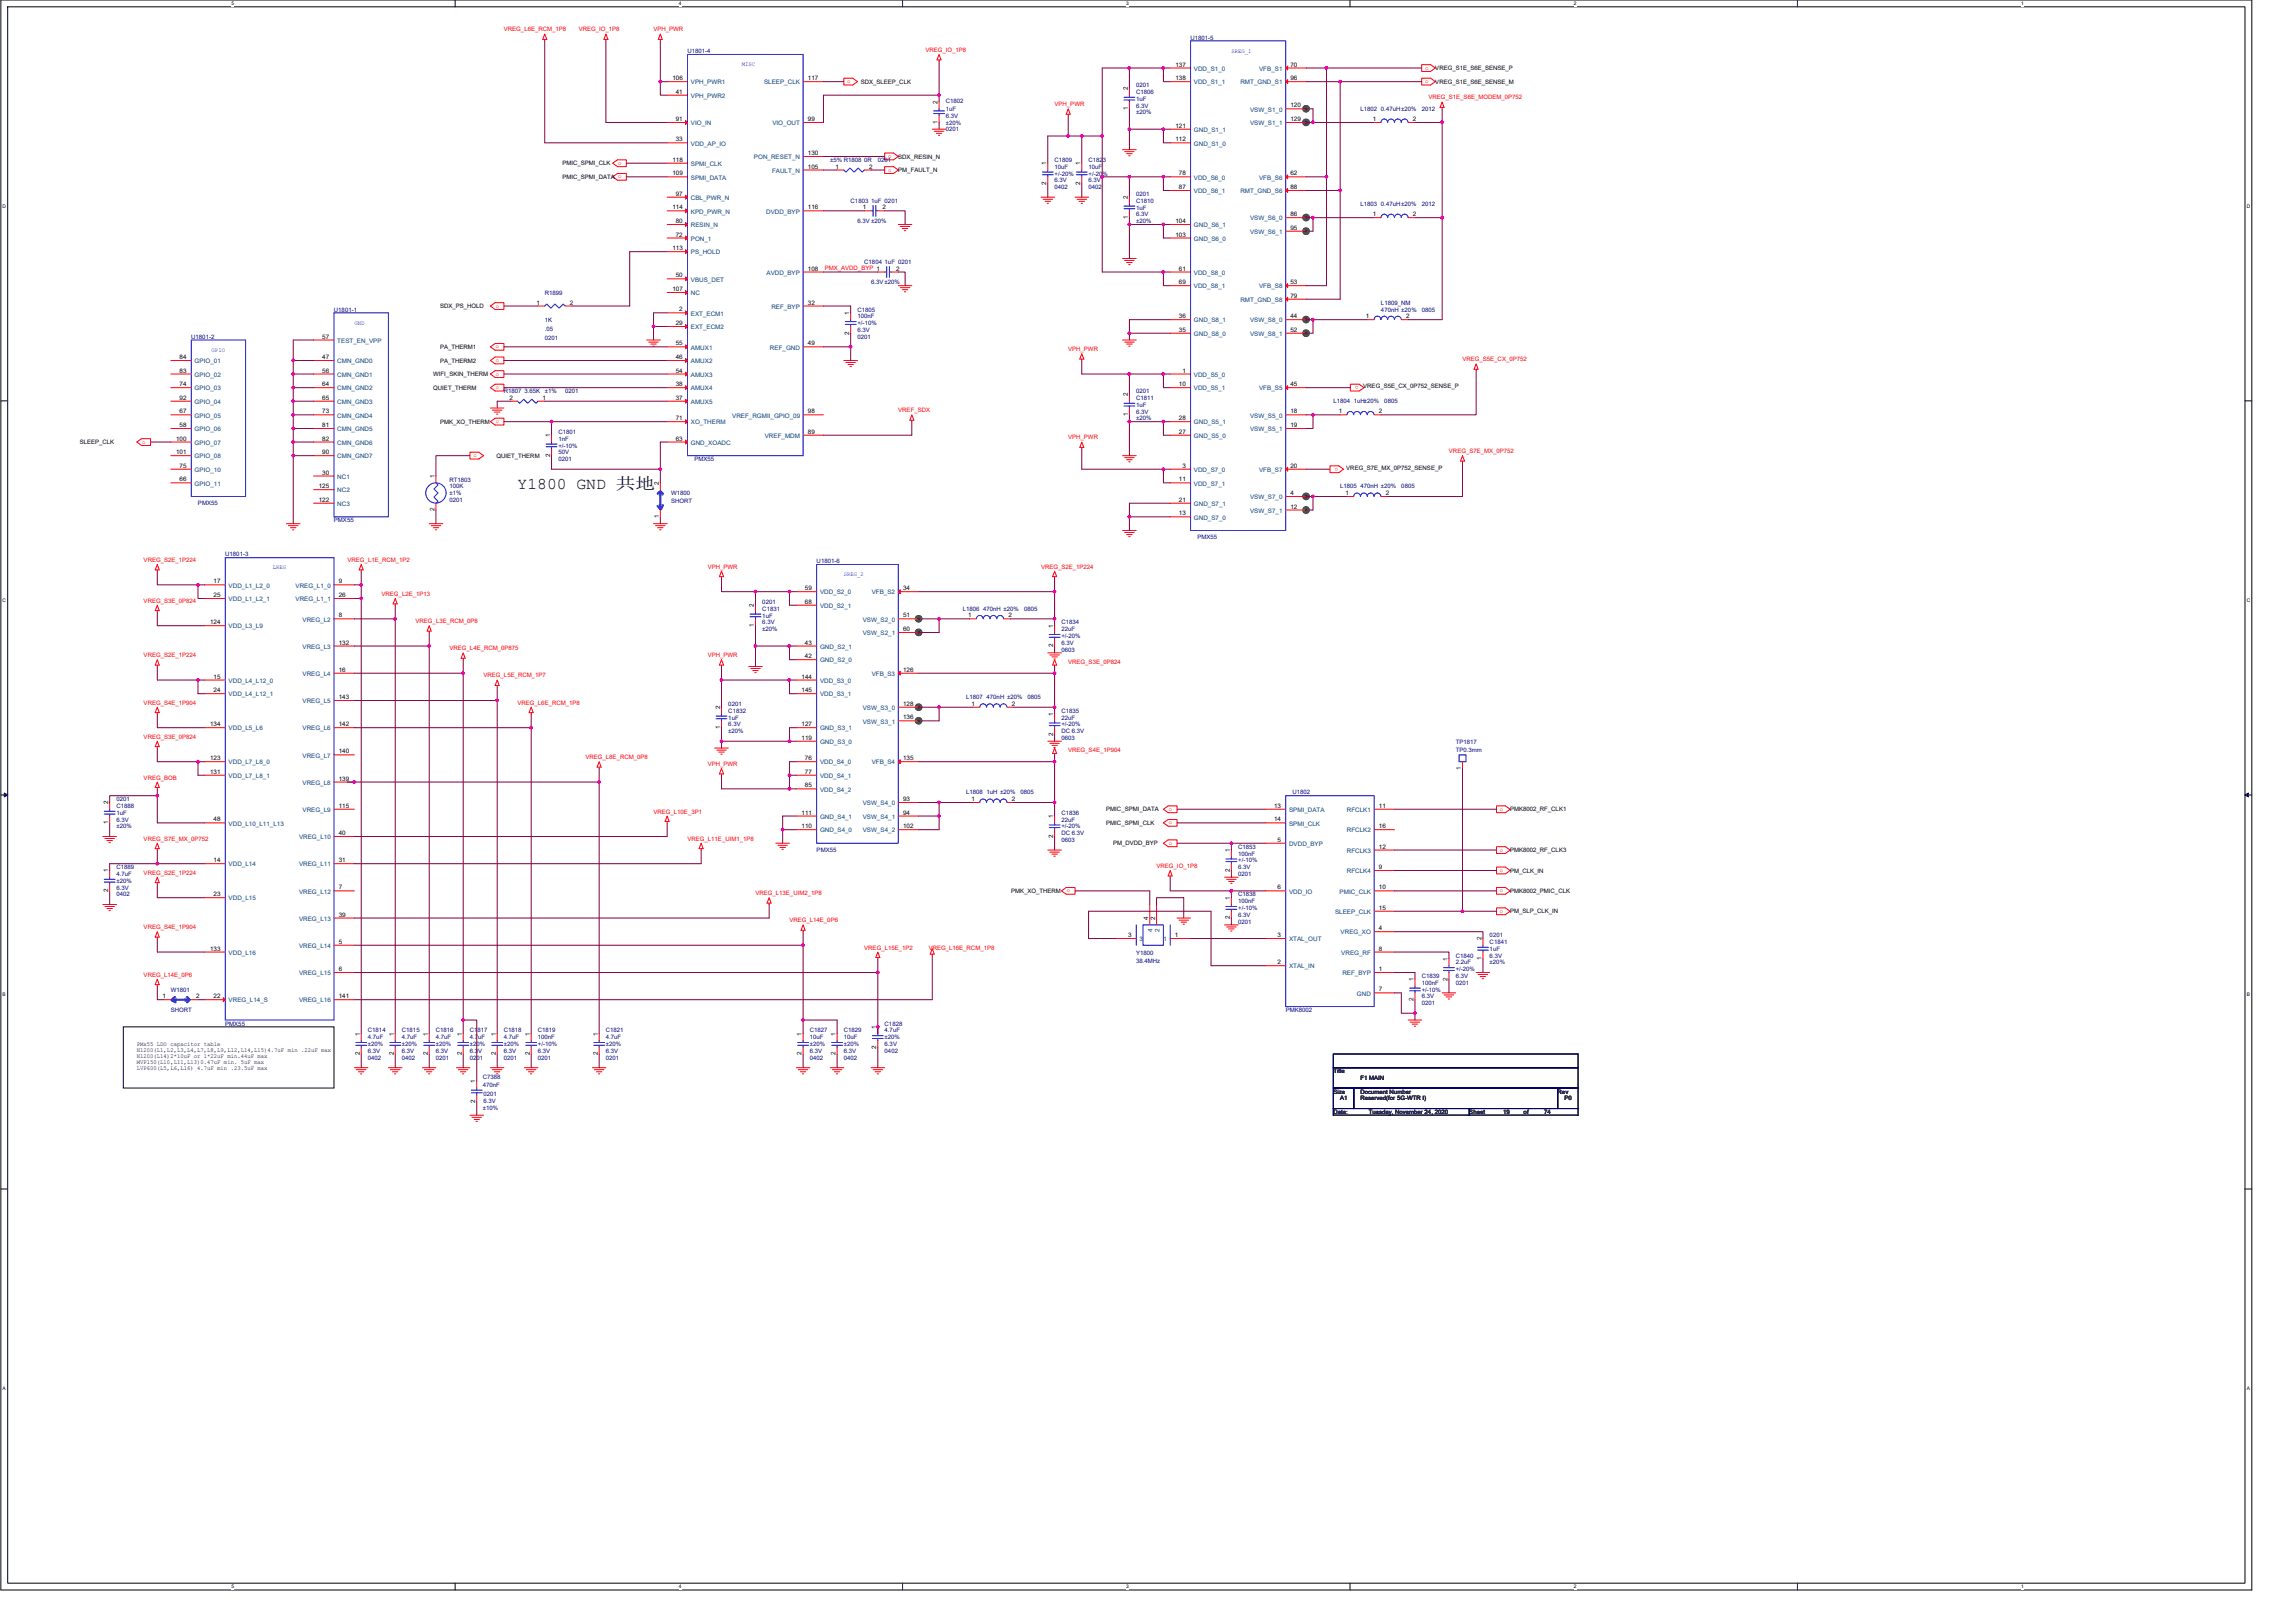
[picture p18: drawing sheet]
<svg xmlns="http://www.w3.org/2000/svg" width="420mm" height="297mm" viewBox="0 0 420 297" stroke-linecap="round" stroke-linejoin="round" font-family="sans-serif">
<defs><g id="words">
<text font-size="3" x="94.8" y="89.5">Y1800 GND 共地</text>
<g font-size="1.1" fill="#f00">
<text x="92.3" y="5.8">VREG_L6E_RCM_1P8</text>
<text x="105.9" y="5.8">VREG_IO_1P8</text>
<text x="119.6" y="5.8">VPH_PWR</text>
<text x="169.4" y="9.5">VREG_IO_1P8</text>
<text x="155.1" y="15.2">o</text>
<text x="260.9" y="12.7">o</text>
<text x="260.9" y="15.2">o</text>
<text x="193.1" y="19.4">VPH_PWR</text>
<text x="261.5" y="18.2">VREG_S1E_S6E_MODEM_0P752</text>
<text x="162.6" y="28.9">o</text>
<text x="113.2" y="30.2">o</text>
<text x="162.6" y="31.4">o</text>
<text x="151" y="49.4">PMX_AVDD_BYP 1</text>
<text x="90.8" y="56.3">o</text>
<text x="90.8" y="63.8">o</text>
<text x="195.6" y="64.2">VPH_PWR</text>
<text x="90.8" y="66.3">o</text>
<text x="90.8" y="68.7">o</text>
<text x="90.8" y="71.2">o</text>
<text x="248.7" y="70.7" transform="rotate(180 248.7 70.7)">o</text>
<text x="267.7" y="66.1">VREG_S5E_CX_0P752</text>
<text x="90.8" y="77.4">o</text>
<text x="164.5" y="75.4">VREF_SDX</text>
<text x="26" y="81.2">o</text>
<text x="86.7" y="83.7">o</text>
<text x="195.6" y="80.4">VPH_PWR</text>
<text x="265.3" y="82.9">VREG_S7E_MX_0P752</text>
<text x="245" y="85.6" transform="rotate(180 245 85.6)">o</text>
<text x="26.3" y="102.8">VREG_S2E_1P224</text>
<text x="63.6" y="102.8">VREG_L1E_RCM_1P2</text>
<text x="129.6" y="104.1">VPH_PWR</text>
<text x="190.6" y="104.1">VREG_S2E_1P224</text>
<text x="26.3" y="110.3">VREG_S3E_0P824</text>
<text x="69.9" y="109.1">VREG_L2E_1P13</text>
<text x="76.1" y="114">VREG_L3E_RCM_0P8</text>
<text x="82.3" y="119">VREG_L4E_RCM_0P875</text>
<text x="26.3" y="120.2">VREG_S2E_1P224</text>
<text x="88.5" y="124">VREG_L5E_RCM_1P7</text>
<text x="129.6" y="120.2">VPH_PWR</text>
<text x="195.6" y="121.5">VREG_S3E_0P824</text>
<text x="26.3" y="129">VREG_S4E_1P904</text>
<text x="94.8" y="129">VREG_L6E_RCM_1P8</text>
<text x="26.3" y="135.2">VREG_S3E_0P824</text>
<text x="195.6" y="137.7">VREG_S4E_1P904</text>
<text x="26.3" y="142.7">VREG_BOB</text>
<text x="107.2" y="138.9">VREG_L8E_RCM_0P8</text>
<text x="129.6" y="140.2">VPH_PWR</text>
<text x="119.6" y="148.9">VREG_L10E_3P1</text>
<text x="214" y="148.4">o</text>
<text x="274.6" y="148.4">o</text>
<text x="26.3" y="153.9">VREG_S7E_MX_0P752</text>
<text x="125.9" y="153.9">VREG_L11E_UIM1_1P8</text>
<text x="214" y="150.9">o</text>
<text x="214" y="154.6">o</text>
<text x="274.6" y="155.9">o</text>
<text x="26.3" y="160.1">VREG_S2E_1P224</text>
<text x="211.7" y="158.8">VREG_IO_1P8</text>
<text x="274.6" y="159.6">o</text>
<text x="138.3" y="163.8">VREG_L13E_UIM2_1P8</text>
<text x="195.3" y="163.3">o</text>
<text x="274.6" y="163.3">o</text>
<text x="274.6" y="167.1">o</text>
<text x="26.3" y="170">VREG_S4E_1P904</text>
<text x="144.5" y="168.8">VREG_L14E_0P6</text>
<text x="158.2" y="173.8">VREG_L15E_1P2</text>
<text x="170" y="173.8">VREG_L16E_RCM_1P8</text>
<text x="26.3" y="178.8">VREG_L14E_0P6</text>
</g>
<g font-size="1.1" fill="#000080">
<text x="125.9" y="9.7">U1801-4</text>
<text x="218" y="7.2">U1801-5</text>
<text x="208" y="17.2">C1806</text>
<text x="208" y="16">0201</text>
<text x="173.2" y="18.8">C1802</text>
<text x="173.2" y="20.3">1uF</text>
<text x="173.2" y="21.5">6.3V</text>
<text x="173.2" y="22.8">±20%</text>
<text x="208" y="18.4">1uF</text>
<text x="208" y="19.7">6.3V</text>
<text x="208" y="20.9">±20%</text>
<text x="249.1" y="20.3">L1802 0.47uH±20%</text>
<text x="260.3" y="20.3">2012</text>
<text x="152" y="29.7">±5% R1808 0R</text>
<text x="160.7" y="29.7">0201</text>
<text x="173.2" y="24">0201</text>
<text x="193.1" y="29.7">C1809</text>
<text x="199.3" y="29.7">C1823</text>
<text x="193.1" y="30.9">10uF</text>
<text x="193.1" y="34.6">0402</text>
<text x="193.1" y="33.4">6.3V</text>
<text x="193.1" y="32.1">+/-20%</text>
<text x="199.3" y="30.9">10uF</text>
<text x="199.3" y="34.6">0402</text>
<text x="199.3" y="33.4">6.3V</text>
<text x="199.3" y="32.1">+/-20%</text>
<text x="208" y="35.9">0201</text>
<text x="155.7" y="37.1">C1803 1uF 0201</text>
<text x="157" y="40.9">6.3V ±20%</text>
<text x="208" y="37.1">C1810</text>
<text x="208" y="38.4">1uF</text>
<text x="208" y="39.6">6.3V</text>
<text x="208" y="40.9">±20%</text>
<text x="249.1" y="37.7">L1803 0.47uH±20%</text>
<text x="260.3" y="37.7">2012</text>
<text x="99.7" y="53.9">R1899</text>
<text x="158.2" y="48.3">C1804 1uF 0201</text>
<text x="159.5" y="52">6.3V ±20%</text>
<text x="61.1" y="57">U1801-1</text>
<text x="99.7" y="59">1K</text>
<text x="157" y="57">C1805</text>
<text x="157" y="58.3">100nF</text>
<text x="157" y="59.5">+/-10%</text>
<text x="252.8" y="55.8">L1809_NM</text>
<text x="252.8" y="57">470nH ±20%</text>
<text x="260.3" y="57">0805</text>
<text x="35" y="62">U1801-2</text>
<text x="99.7" y="60.6">.05</text>
<text x="99.7" y="62.3">0201</text>
<text x="157" y="62">0201</text>
<text x="157" y="60.8">6.3V</text>
<text x="92.3" y="72">R1807 3.65K</text>
<text x="99.7" y="72">±1%</text>
<text x="103.5" y="72">0201</text>
<text x="208" y="72">0201</text>
<text x="208" y="73.2">C1811</text>
<text x="208" y="74.4">1uF</text>
<text x="208" y="75.7">6.3V</text>
<text x="208" y="76.9">±20%</text>
<text x="244.1" y="73.8">L1804 1uH±20%</text>
<text x="253.4" y="73.8">0805</text>
<text x="102.2" y="79.4">C1801</text>
<text x="102.2" y="80.7">1nF</text>
<text x="102.2" y="83.2">50V</text>
<text x="102.2" y="81.9">+/-10%</text>
<text x="82.3" y="88.1">RT1803</text>
<text x="82.3" y="89.4">100K</text>
<text x="102.2" y="84.4">0201</text>
<text x="127.1" y="84.4">PMX55</text>
<text x="245.4" y="89.4">L1805 470nH ±20%</text>
<text x="256.5" y="89.4">0805</text>
<text x="36.2" y="92.5">PMX55</text>
<text x="61.1" y="95.6">PMX55</text>
<text x="82.3" y="90.6">±1%</text>
<text x="82.3" y="91.9">0201</text>
<text x="122.9" y="90.6">W1800</text>
<text x="122.9" y="92.1">SHORT</text>
<text x="41.2" y="101.8">U1801-3</text>
<text x="219.2" y="98.7">PMX55</text>
<text x="149.5" y="103.1">U1801-6</text>
<text x="139.6" y="111.8">C1831</text>
<text x="139.6" y="113">1uF</text>
<text x="139.6" y="110.6">0201</text>
<text x="176.3" y="111.8">L1806 470nH ±20%</text>
<text x="187.5" y="111.8">0805</text>
<text x="139.6" y="114.3">6.3V</text>
<text x="139.6" y="115.5">±20%</text>
<text x="194.3" y="114.3">C1834</text>
<text x="194.3" y="115.5">22uF</text>
<text x="194.3" y="119.3">0603</text>
<text x="194.3" y="118">6.3V</text>
<text x="194.3" y="116.8">+/-20%</text>
<text x="133.3" y="130.5">C1832</text>
<text x="133.3" y="131.7">1uF</text>
<text x="133.3" y="129.2">0201</text>
<text x="176.9" y="128">L1807 470nH ±20%</text>
<text x="188.1" y="128">0805</text>
<text x="194.3" y="130.5">C1835</text>
<text x="194.3" y="131.7">22uF</text>
<text x="133.3" y="132.9">6.3V</text>
<text x="133.3" y="134.2">±20%</text>
<text x="194.3" y="135.4">0603</text>
<text x="194.3" y="134.2">DC 6.3V</text>
<text x="194.3" y="132.9">+/-20%</text>
<text x="266.5" y="136.2">TP1817</text>
<text x="266.5" y="137.7">TP0.3mm</text>
<text x="21.3" y="147.9">C1888</text>
<text x="21.3" y="149.1">1uF</text>
<text x="21.3" y="146.6">0201</text>
<text x="176.9" y="145.4">L1808 1uH ±20%</text>
<text x="186.8" y="145.4">0805</text>
<text x="194.3" y="149.1">C1836</text>
<text x="236.6" y="145.4">U1802</text>
<text x="21.3" y="150.4">6.3V</text>
<text x="21.3" y="151.6">±20%</text>
<text x="149.5" y="156">PMX55</text>
<text x="194.3" y="150.4">22uF</text>
<text x="194.3" y="154.1">0603</text>
<text x="194.3" y="152.9">DC 6.3V</text>
<text x="194.3" y="151.6">+/-20%</text>
<text x="226.7" y="155.3">C1853</text>
<text x="21.3" y="159.1">C1889</text>
<text x="21.3" y="160.3">4.7uF</text>
<text x="21.3" y="161.6">±20%</text>
<text x="226.7" y="156.6">100nF</text>
<text x="226.7" y="160.3">0201</text>
<text x="226.7" y="159.1">6.3V</text>
<text x="226.7" y="157.8">+/-10%</text>
<text x="21.3" y="164.1">0402</text>
<text x="21.3" y="162.8">6.3V</text>
<text x="226.7" y="164.1">C1838</text>
<text x="226.7" y="165.3">100nF</text>
<text x="226.7" y="167.8">6.3V</text>
<text x="226.7" y="166.6">+/-10%</text>
<text x="226.7" y="169">0201</text>
<text x="272.7" y="172.8">C1841</text>
<text x="272.7" y="171.5">0201</text>
<text x="208" y="174.8">Y1800</text>
<text x="208" y="176.3">38.4MHz</text>
<text x="260.3" y="179">C1839</text>
<text x="266.5" y="175.3">C1840</text>
<text x="266.5" y="176.5">2.2uF</text>
<text x="266.5" y="179">6.3V</text>
<text x="266.5" y="177.8">+/-20%</text>
<text x="272.7" y="174">1uF</text>
<text x="272.7" y="175.3">6.3V</text>
<text x="272.7" y="176.5">±20%</text>
<text x="31.3" y="181.5">W1801</text>
<text x="31.3" y="185.2">SHORT</text>
<text x="235.4" y="185.2">PMK8002</text>
<text x="260.3" y="180.2">100nF</text>
<text x="260.3" y="184">0201</text>
<text x="260.3" y="182.7">6.3V</text>
<text x="260.3" y="181.5">+/-10%</text>
<text x="266.5" y="180.2">0201</text>
<text x="41.2" y="187.7">PMX55</text>
<text x="67.4" y="189">C1814</text>
<text x="67.4" y="190.2">4.7uF</text>
<text x="67.4" y="191.5">±20%</text>
<text x="73.6" y="189">C1815</text>
<text x="73.6" y="190.2">4.7uF</text>
<text x="73.6" y="191.5">±20%</text>
<text x="79.8" y="189">C1816</text>
<text x="79.8" y="190.2">4.7uF</text>
<text x="79.8" y="191.5">±20%</text>
<text x="86" y="189">C1817</text>
<text x="86" y="190.2">4.7uF</text>
<text x="86" y="191.5">±20%</text>
<text x="92.3" y="189">C1818</text>
<text x="92.3" y="190.2">4.7uF</text>
<text x="92.3" y="191.5">±20%</text>
<text x="98.5" y="189">C1819</text>
<text x="98.5" y="190.2">100nF</text>
<text x="98.5" y="191.5">+/-10%</text>
<text x="110.9" y="189">C1821</text>
<text x="110.9" y="190.2">4.7uF</text>
<text x="110.9" y="191.5">±20%</text>
<text x="148.3" y="189">C1827</text>
<text x="148.3" y="190.2">10uF</text>
<text x="148.3" y="191.5">±20%</text>
<text x="154.5" y="189">C1829</text>
<text x="154.5" y="190.2">10uF</text>
<text x="154.5" y="191.5">±20%</text>
<text x="162" y="187.7">C1828</text>
<text x="162" y="189">4.7uF</text>
<text x="162" y="191.5">6.3V</text>
<text x="162" y="190.2">±20%</text>
<text x="67.4" y="193.9">0402</text>
<text x="67.4" y="192.7">6.3V</text>
<text x="73.6" y="193.9">0402</text>
<text x="73.6" y="192.7">6.3V</text>
<text x="79.8" y="193.9">0201</text>
<text x="79.8" y="192.7">6.3V</text>
<text x="86" y="193.9">0201</text>
<text x="86" y="192.7">6.3V</text>
<text x="88.4" y="197.5">C7388</text>
<text x="92.3" y="193.9">0201</text>
<text x="92.3" y="192.7">6.3V</text>
<text x="98.5" y="193.9">0201</text>
<text x="98.5" y="192.7">6.3V</text>
<text x="110.9" y="193.9">0201</text>
<text x="110.9" y="192.7">6.3V</text>
<text x="148.3" y="193.9">0402</text>
<text x="148.3" y="192.7">6.3V</text>
<text x="154.5" y="193.9">0402</text>
<text x="154.5" y="192.7">6.3V</text>
<text x="162" y="192.7">0402</text>
<text x="88.4" y="199">470nF</text>
<text x="88.4" y="203.1">±10%</text>
<text x="88.5" y="200.5">0201</text>
<text x="88.5" y="201.8">6.3V</text>
</g>
<g font-size="1.1" fill="#00f">
<text x="225.4" y="9.6">SREG_1</text>
<text x="135.8" y="12.1">MISC</text>
<text x="64.9" y="59.4">GND</text>
<text x="38.7" y="64.4">GPIO</text>
<text x="49.9" y="104.2">LREG</text>
<text x="154.5" y="105.5">SREG_2</text>
</g>
<g font-size="1.1">
<text x="123.1" y="14.7">106</text>
<text x="123.7" y="17.1">41</text>
<text x="147.9" y="14.7">117</text>
<text x="157.6" y="15.3">SDX_SLEEP_CLK</text>
<text x="206.5" y="16.6" transform="rotate(-90 206.5 16.6)">2</text>
<text x="215.2" y="12.2">137</text>
<text x="215.2" y="14.7">138</text>
<text x="236.3" y="12.2">70</text>
<text x="236.3" y="14.7">96</text>
<text x="262.8" y="12.8">VREG_S1E_S6E_SENSE_P</text>
<text x="262.8" y="15.3">VREG_S1E_S6E_SENSE_M</text>
<text x="123.7" y="22.1">91</text>
<text x="147.9" y="22.1">99</text>
<text x="171.7" y="22.7" transform="rotate(-90 171.7 22.7)">1</text>
<text x="171.7" y="19" transform="rotate(-90 171.7 19)">2</text>
<text x="206.5" y="20.2" transform="rotate(-90 206.5 20.2)">1</text>
<text x="215.2" y="23.4">121</text>
<text x="236.3" y="19.6">120</text>
<text x="236.3" y="22.1">129</text>
<text x="251.3" y="22.1">1</text>
<text x="258.7" y="22.1">2</text>
<text x="123.1" y="29.6">118</text>
<text x="123.7" y="25.9">33</text>
<text x="147.9" y="28.4">130</text>
<text x="164.5" y="29">SDX_RESIN_N</text>
<text x="215.2" y="25.9">112</text>
<text x="103" y="30.3">PMIC_SPMI_CLK</text>
<text x="103" y="32.8">PMIC_SPMI_DATA o</text>
<text x="123.1" y="32.1">109</text>
<text x="123.7" y="35.8">97</text>
<text x="147.9" y="30.8">105</text>
<text x="153" y="30.8">1</text>
<text x="159.1" y="30.8">2</text>
<text x="164.5" y="31.5">PM_FAULT_N</text>
<text x="191.5" y="33.9" transform="rotate(-90 191.5 33.9)">2</text>
<text x="191.5" y="30.2" transform="rotate(-90 191.5 30.2)">1</text>
<text x="197.8" y="33.9" transform="rotate(-90 197.8 33.9)">2</text>
<text x="197.8" y="30.2" transform="rotate(-90 197.8 30.2)">1</text>
<text x="215.8" y="32.1">78</text>
<text x="215.8" y="34.6">87</text>
<text x="236.3" y="32.1">62</text>
<text x="236.3" y="34.6">88</text>
<text x="123.1" y="38.3">114</text>
<text x="123.7" y="40.8">80</text>
<text x="147.9" y="38.3">116</text>
<text x="158" y="38.3">1</text>
<text x="161.6" y="38.3">2</text>
<text x="206.5" y="40.1" transform="rotate(-90 206.5 40.1)">1</text>
<text x="206.5" y="36.5" transform="rotate(-90 206.5 36.5)">2</text>
<text x="215.2" y="40.8">104</text>
<text x="236.3" y="39.6">86</text>
<text x="251.3" y="39.6">1</text>
<text x="258.7" y="39.6">2</text>
<text x="123.1" y="45.8">113</text>
<text x="123.7" y="43.3">72</text>
<text x="215.2" y="43.3">103</text>
<text x="236.3" y="42">95</text>
<text x="123.1" y="53.3">107</text>
<text x="123.7" y="50.8">50</text>
<text x="147.9" y="49.5">108</text>
<text x="164.1" y="49.5">2</text>
<text x="215.8" y="49.5">61</text>
<text x="215.8" y="52">69</text>
<text x="236.3" y="52">53</text>
<text x="80.6" y="56.4">SDX_PS_HOLD</text>
<text x="98.2" y="55.7">1</text>
<text x="104.3" y="55.7">2</text>
<text x="123.7" y="59.5">29</text>
<text x="124.4" y="57">2</text>
<text x="147.9" y="55.7">32</text>
<text x="155.5" y="57.6" transform="rotate(-90 155.5 57.6)">1</text>
<text x="215.8" y="58.2">36</text>
<text x="236.3" y="54.5">79</text>
<text x="236.3" y="58.2">44</text>
<text x="250.1" y="58.2">1</text>
<text x="257.4" y="58.2">2</text>
<text x="32.9" y="65.7">84</text>
<text x="59" y="62">57</text>
<text x="59" y="65.7">47</text>
<text x="80.6" y="63.9">PA_THERM1</text>
<text x="123.7" y="63.2">55</text>
<text x="123.7" y="65.7">46</text>
<text x="147.9" y="63.2">49</text>
<text x="155.5" y="61.3" transform="rotate(-90 155.5 61.3)">2</text>
<text x="215.8" y="60.7">35</text>
<text x="236.3" y="60.7">52</text>
<text x="32.9" y="68.2">83</text>
<text x="32.9" y="70.7">74</text>
<text x="59" y="68.2">56</text>
<text x="59" y="70.7">64</text>
<text x="79.3" y="68.9">WIFI_SKIN_THERM</text>
<text x="79.3" y="71.3">QUIET_THERM</text>
<text x="80.6" y="66.4">PA_THERM2</text>
<text x="123.7" y="68.2">54</text>
<text x="123.7" y="70.7">38</text>
<text x="215.8" y="70.7">10</text>
<text x="216.5" y="68.2">1</text>
<text x="236.3" y="70.7">45</text>
<text x="249.6" y="71.1">VREG_S5E_CX_0P752_SENSE_P</text>
<text x="32.9" y="73.2">92</text>
<text x="32.9" y="75.6">67</text>
<text x="59" y="73.2">65</text>
<text x="59" y="75.6">73</text>
<text x="80.6" y="77.6">PMK_XO_THERM</text>
<text x="93.2" y="73.2">2</text>
<text x="99.3" y="73.2">1</text>
<text x="123.7" y="73.2">37</text>
<text x="123.7" y="76.9">71</text>
<text x="147.9" y="75.6">98</text>
<text x="206.5" y="76.2" transform="rotate(-90 206.5 76.2)">1</text>
<text x="206.5" y="72.6" transform="rotate(-90 206.5 72.6)">2</text>
<text x="215.8" y="76.9">28</text>
<text x="236.3" y="75.6">18</text>
<text x="245.1" y="75.6">1</text>
<text x="252.4" y="75.6">2</text>
<text x="14.6" y="81.3">SLEEP_CLK</text>
<text x="32.2" y="80.6">100</text>
<text x="32.2" y="83.1">101</text>
<text x="32.9" y="78.1">58</text>
<text x="59" y="78.1">81</text>
<text x="59" y="80.6">82</text>
<text x="59" y="83.1">90</text>
<text x="90.9" y="83.8">QUIET_THERM</text>
<text x="100.7" y="83.7" transform="rotate(-90 100.7 83.7)">2</text>
<text x="100.7" y="80" transform="rotate(-90 100.7 80)">1</text>
<text x="123.7" y="80.6">63</text>
<text x="147.9" y="79.4">89</text>
<text x="215.8" y="79.4">27</text>
<text x="236.3" y="78.1">19</text>
<text x="32.9" y="85.6">75</text>
<text x="32.9" y="88.1">66</text>
<text x="58.4" y="89.3">125</text>
<text x="59" y="86.8">30</text>
<text x="79.5" y="87.5" transform="rotate(-90 79.5 87.5)">1</text>
<text x="120.6" y="88.8" transform="rotate(-90 120.6 88.8)">2</text>
<text x="215.8" y="88.1">11</text>
<text x="216.5" y="85.6">3</text>
<text x="236.3" y="85.6">20</text>
<text x="246.5" y="86">VREG_S7E_MX_0P752_SENSE_P</text>
<text x="58.4" y="91.8">122</text>
<text x="79.5" y="93.6" transform="rotate(-90 79.5 93.6)">2</text>
<text x="120.6" y="94.8" transform="rotate(-90 120.6 94.8)">1</text>
<text x="215.8" y="91.8">21</text>
<text x="215.8" y="94.3">13</text>
<text x="236.3" y="90.6">4</text>
<text x="236.3" y="93.1">12</text>
<text x="246.3" y="90.6">1</text>
<text x="253.7" y="90.6">2</text>
<text x="39.1" y="106.8">17</text>
<text x="62" y="106.8">9</text>
<text x="39.1" y="109.3">25</text>
<text x="62" y="113">8</text>
<text x="62" y="109.3">26</text>
<text x="138" y="111.1" transform="rotate(-90 138 111.1)">2</text>
<text x="147.4" y="108">59</text>
<text x="147.4" y="110.5">68</text>
<text x="165.3" y="108">34</text>
<text x="165.3" y="113">51</text>
<text x="177.3" y="113">1</text>
<text x="184.6" y="113">2</text>
<text x="38.5" y="114.2">124</text>
<text x="62" y="118">132</text>
<text x="138" y="114.8" transform="rotate(-90 138 114.8)">1</text>
<text x="147.4" y="118">43</text>
<text x="165.3" y="115.5">60</text>
<text x="192.8" y="118.5" transform="rotate(-90 192.8 118.5)">2</text>
<text x="192.8" y="114.9" transform="rotate(-90 192.8 114.9)">1</text>
<text x="39.1" y="124.2">15</text>
<text x="62" y="122.9">16</text>
<text x="146.7" y="124.2">144</text>
<text x="147.4" y="120.5">42</text>
<text x="165.3" y="122.9">126</text>
<text x="39.1" y="126.7">24</text>
<text x="62" y="127.9">143</text>
<text x="131.8" y="129.8" transform="rotate(-90 131.8 129.8)">2</text>
<text x="146.7" y="126.7">145</text>
<text x="165.3" y="129.2">128</text>
<text x="165.3" y="131.7">136</text>
<text x="177.9" y="129.2">1</text>
<text x="185.2" y="129.2">2</text>
<text x="192.8" y="131.1" transform="rotate(-90 192.8 131.1)">1</text>
<text x="38.5" y="132.9">134</text>
<text x="62" y="132.9">142</text>
<text x="62" y="137.9">140</text>
<text x="131.8" y="133.4" transform="rotate(-90 131.8 133.4)">1</text>
<text x="146.7" y="132.9">127</text>
<text x="146.7" y="135.4">119</text>
<text x="192.8" y="134.7" transform="rotate(-90 192.8 134.7)">2</text>
<text x="38.5" y="139.1">123</text>
<text x="38.5" y="141.6">131</text>
<text x="62" y="142.9">139</text>
<text x="147.4" y="139.1">76</text>
<text x="147.4" y="141.6">77</text>
<text x="165.3" y="139.1">135</text>
<text x="267.5" y="140.9" transform="rotate(-90 267.5 140.9)">1</text>
<text x="19.8" y="147.2" transform="rotate(-90 19.8 147.2)">2</text>
<text x="62" y="147.8">115</text>
<text x="146.7" y="149.1">111</text>
<text x="147.4" y="144.1">85</text>
<text x="165.3" y="146.6">93</text>
<text x="165.3" y="149.1">94</text>
<text x="177.9" y="146.6">1</text>
<text x="185.2" y="146.6">2</text>
<text x="192.8" y="149.7" transform="rotate(-90 192.8 149.7)">1</text>
<text x="202.5" y="148.5">PMIC_SPMI_DATA</text>
<text x="233.2" y="147.8">13</text>
<text x="252.4" y="147.8">11</text>
<text x="276.5" y="148.5">PMK8002_RF_CLK1</text>
<text x="19.8" y="150.9" transform="rotate(-90 19.8 150.9)">1</text>
<text x="39.1" y="150.3">48</text>
<text x="62" y="152.8">40</text>
<text x="146.7" y="151.6">110</text>
<text x="165.3" y="151.6">102</text>
<text x="192.8" y="153.4" transform="rotate(-90 192.8 153.4)">2</text>
<text x="202.5" y="151">PMIC_SPMI_CLK</text>
<text x="203.8" y="154.7">PM_DVDD_BYP</text>
<text x="225.2" y="156" transform="rotate(-90 225.2 156)">1</text>
<text x="233.2" y="150.3">14</text>
<text x="233.9" y="154.1">5</text>
<text x="252.4" y="151.6">16</text>
<text x="252.4" y="155.3">12</text>
<text x="276.5" y="156">PMK8002_RF_CLK3</text>
<text x="19.8" y="159.7" transform="rotate(-90 19.8 159.7)">1</text>
<text x="39.1" y="157.8">14</text>
<text x="62" y="157.8">31</text>
<text x="225.2" y="159.6" transform="rotate(-90 225.2 159.6)">2</text>
<text x="252.4" y="159">9</text>
<text x="276.5" y="159.7">PM_CLK_IN</text>
<text x="19.8" y="163.3" transform="rotate(-90 19.8 163.3)">2</text>
<text x="39.1" y="164">23</text>
<text x="62" y="162.8">7</text>
<text x="62" y="167.7">39</text>
<text x="185.1" y="163.4">PMK_XO_THERM</text>
<text x="225.2" y="164.7" transform="rotate(-90 225.2 164.7)">1</text>
<text x="233.9" y="162.8">6</text>
<text x="252.4" y="166.5">15</text>
<text x="252.4" y="162.8">10</text>
<text x="276.5" y="163.4">PMK8002_PMIC_CLK</text>
<text x="276.5" y="167.2">PM_SLP_CLK_IN</text>
<text x="38.5" y="174">133</text>
<text x="62" y="172.7">5</text>
<text x="206.5" y="171.5">3</text>
<text x="210.2" y="168.4" transform="rotate(-90 210.2 168.4)">4</text>
<text x="211.5" y="168.4" transform="rotate(-90 211.5 168.4)">2</text>
<text x="215.1" y="171.5">1</text>
<text x="225.2" y="168.3" transform="rotate(-90 225.2 168.3)">2</text>
<text x="233.9" y="171.5">3</text>
<text x="252.4" y="174">8</text>
<text x="252.4" y="170.2">4</text>
<text x="271.2" y="172.1" transform="rotate(-90 271.2 172.1)">2</text>
<text x="62" y="177.7">6</text>
<text x="233.9" y="176.5">2</text>
<text x="252.4" y="177.7">1</text>
<text x="258.8" y="179.6" transform="rotate(-90 258.8 179.6)">1</text>
<text x="265" y="179.5" transform="rotate(-90 265 179.5)">2</text>
<text x="265" y="175.9" transform="rotate(-90 265 175.9)">1</text>
<text x="271.2" y="175.7" transform="rotate(-90 271.2 175.7)">1</text>
<text x="29.8" y="182.7">1</text>
<text x="35.9" y="182.7">2</text>
<text x="39.1" y="182.7">22</text>
<text x="62" y="182.7">141</text>
<text x="252.4" y="181.4">7</text>
<text x="258.8" y="183.2" transform="rotate(-90 258.8 183.2)">2</text>
<text x="25.1" y="191.3">PMx55 LDO capacitor table</text>
<text x="65.9" y="189.6" transform="rotate(-90 65.9 189.6)">1</text>
<text x="72.1" y="189.6" transform="rotate(-90 72.1 189.6)">1</text>
<text x="78.3" y="189.6" transform="rotate(-90 78.3 189.6)">1</text>
<text x="84.5" y="189.6" transform="rotate(-90 84.5 189.6)">1</text>
<text x="90.8" y="189.6" transform="rotate(-90 90.8 189.6)">1</text>
<text x="97" y="189.6" transform="rotate(-90 97 189.6)">1</text>
<text x="109.4" y="189.6" transform="rotate(-90 109.4 189.6)">1</text>
<text x="146.8" y="189.6" transform="rotate(-90 146.8 189.6)">1</text>
<text x="153" y="189.6" transform="rotate(-90 153 189.6)">1</text>
<text x="160.4" y="191.9" transform="rotate(-90 160.4 191.9)">2</text>
<text x="160.4" y="188.3" transform="rotate(-90 160.4 188.3)">1</text>
<text x="25.1" y="192.4">N1200(L1,L2,L3,L4,L7,L8,L9,L12,L14,L15)4.7uF min .22uF max</text>
<text x="25.1" y="193.5">N1200(L14)2*10uF or 1*22uF min.44uF max</text>
<text x="25.1" y="194.6">MVP150(L10,L11,L13)0.47uF min. 5uF max</text>
<text x="25.1" y="195.7">LVP600(L5,L6,L16) 4.7uF min .23.5uF max</text>
<text x="65.9" y="193.2" transform="rotate(-90 65.9 193.2)">2</text>
<text x="72.1" y="193.2" transform="rotate(-90 72.1 193.2)">2</text>
<text x="78.3" y="193.2" transform="rotate(-90 78.3 193.2)">2</text>
<text x="84.5" y="193.2" transform="rotate(-90 84.5 193.2)">2</text>
<text x="90.8" y="193.2" transform="rotate(-90 90.8 193.2)">2</text>
<text x="97" y="193.2" transform="rotate(-90 97 193.2)">2</text>
<text x="109.4" y="193.2" transform="rotate(-90 109.4 193.2)">2</text>
<text x="146.8" y="193.2" transform="rotate(-90 146.8 193.2)">2</text>
<text x="153" y="193.2" transform="rotate(-90 153 193.2)">2</text>
<text x="244.1" y="196.4">Title</text>
<text x="249.1" y="197.7">F1 MAIN</text>
<text x="87" y="201.9" transform="rotate(-90 87 201.9)">2</text>
<text x="87" y="198.3" transform="rotate(-90 87 198.3)">1</text>
<text x="244.1" y="200.2">Size</text>
<text x="244.1" y="203.9">Date:</text>
<text x="245.4" y="201.4">A1</text>
<text x="249.1" y="200.2">Document Number</text>
<text x="249.1" y="201.4">Reserved(for 5G-WTR I)</text>
<text x="250.6" y="203.9">Tuesday, November 24, 2020</text>
<text x="269" y="203.9">Sheet</text>
<text x="275.2" y="203.9">19</text>
<text x="278.9" y="203.9">of</text>
<text x="282.7" y="203.9">74</text>
<text x="285.2" y="200.2">Rev</text>
<text x="286.4" y="201.4">P0</text>
</g>
<g font-size="1.1" fill="#004080">
<text x="126.5" y="15.5">VPH_PWR1</text>
<text x="126.5" y="17.9">VPH_PWR2</text>
<text x="139.9" y="15.5">SLEEP_CLK</text>
<text x="218.6" y="13">VDD_S1_0</text>
<text x="218.6" y="15.5">VDD_S1_1</text>
<text x="227.1" y="15.5">RMT_GND_S1</text>
<text x="230.5" y="13">VFB_S1</text>
<text x="126.5" y="22.9">VIO_IN</text>
<text x="141.4" y="22.9">VIO_OUT</text>
<text x="228.9" y="20.4">VSW_S1_0</text>
<text x="228.9" y="22.9">VSW_S1_1</text>
<text x="126.5" y="26.6">VDD_AP_IO</text>
<text x="138" y="29.1">PON_RESET_N</text>
<text x="218.6" y="24.2">GND_S1_1</text>
<text x="218.6" y="26.6">GND_S1_0</text>
<text x="126.5" y="30.4">SPMI_CLK</text>
<text x="126.5" y="32.9">SPMI_DATA</text>
<text x="141.3" y="31.6">FAULT_N</text>
<text x="218.6" y="32.9">VDD_S6_0</text>
<text x="218.6" y="35.4">VDD_S6_1</text>
<text x="227.1" y="35.4">RMT_GND_S6</text>
<text x="230.5" y="32.9">VFB_S6</text>
<text x="126.5" y="36.6">CBL_PWR_N</text>
<text x="126.5" y="39.1">KPD_PWR_N</text>
<text x="126.5" y="41.6">RESIN_N</text>
<text x="140.3" y="39.1">DVDD_BYP</text>
<text x="218.6" y="41.6">GND_S6_1</text>
<text x="228.9" y="40.3">VSW_S6_0</text>
<text x="126.5" y="44.1">PON_1</text>
<text x="126.5" y="46.6">PS_HOLD</text>
<text x="218.6" y="44.1">GND_S6_0</text>
<text x="228.9" y="42.8">VSW_S6_1</text>
<text x="126.5" y="51.5">VBUS_DET</text>
<text x="140.3" y="50.3">AVDD_BYP</text>
<text x="218.6" y="50.3">VDD_S8_0</text>
<text x="218.6" y="52.8">VDD_S8_1</text>
<text x="230.5" y="52.8">VFB_S8</text>
<text x="126.5" y="54">NC</text>
<text x="126.5" y="57.8">EXT_ECM1</text>
<text x="141.2" y="56.5">REF_BYP</text>
<text x="218.6" y="59">GND_S8_1</text>
<text x="227.1" y="55.3">RMT_GND_S8</text>
<text x="228.9" y="59">VSW_S8_0</text>
<text x="61.8" y="62.7">TEST_EN_VPP</text>
<text x="126.5" y="60.3">EXT_ECM2</text>
<text x="126.5" y="64">AMUX1</text>
<text x="141" y="64">REF_GND</text>
<text x="218.6" y="61.5">GND_S8_0</text>
<text x="228.9" y="61.5">VSW_S8_1</text>
<text x="35.6" y="66.5">GPIO_01</text>
<text x="35.6" y="69">GPIO_02</text>
<text x="35.6" y="71.5">GPIO_03</text>
<text x="61.8" y="66.5">CMN_GND0</text>
<text x="61.8" y="69">CMN_GND1</text>
<text x="61.8" y="71.5">CMN_GND2</text>
<text x="126.5" y="66.5">AMUX2</text>
<text x="126.5" y="69">AMUX3</text>
<text x="126.5" y="71.5">AMUX4</text>
<text x="218.6" y="69">VDD_S5_0</text>
<text x="218.6" y="71.5">VDD_S5_1</text>
<text x="230.5" y="71.5">VFB_S5</text>
<text x="35.6" y="73.9">GPIO_04</text>
<text x="35.6" y="76.4">GPIO_05</text>
<text x="61.8" y="73.9">CMN_GND3</text>
<text x="61.8" y="76.4">CMN_GND4</text>
<text x="126.5" y="73.9">AMUX5</text>
<text x="126.5" y="77.7">XO_THERM</text>
<text x="134" y="76.4">VREF_RGMII_GPIO_09</text>
<text x="218.6" y="77.7">GND_S5_1</text>
<text x="228.9" y="76.4">VSW_S5_0</text>
<text x="35.6" y="78.9">GPIO_06</text>
<text x="35.6" y="81.4">GPIO_07</text>
<text x="35.6" y="83.9">GPIO_08</text>
<text x="61.8" y="78.9">CMN_GND5</text>
<text x="61.8" y="81.4">CMN_GND6</text>
<text x="61.8" y="83.9">CMN_GND7</text>
<text x="126.5" y="81.4">GND_XOADC</text>
<text x="140" y="80.2">VREF_MDM</text>
<text x="218.6" y="80.2">GND_S5_0</text>
<text x="228.9" y="78.9">VSW_S5_1</text>
<text x="35.6" y="86.4">GPIO_10</text>
<text x="35.6" y="88.9">GPIO_11</text>
<text x="61.8" y="87.6">NC1</text>
<text x="218.6" y="86.4">VDD_S7_0</text>
<text x="218.6" y="88.9">VDD_S7_1</text>
<text x="230.5" y="86.4">VFB_S7</text>
<text x="61.8" y="90.1">NC2</text>
<text x="61.8" y="92.6">NC3</text>
<text x="121.4" y="92.7" transform="rotate(-90 121.4 92.7)">1</text>
<text x="121.4" y="90.9" transform="rotate(-90 121.4 90.9)">2</text>
<text x="218.6" y="92.6">GND_S7_1</text>
<text x="218.6" y="95.1">GND_S7_0</text>
<text x="228.9" y="91.4">VSW_S7_0</text>
<text x="228.9" y="93.9">VSW_S7_1</text>
<text x="41.9" y="107.5">VDD_L1_L2_0</text>
<text x="54.1" y="107.5">VREG_L1_0</text>
<text x="41.9" y="110">VDD_L1_L2_1</text>
<text x="54.1" y="110">VREG_L1_1</text>
<text x="55.4" y="113.8">VREG_L2</text>
<text x="150.1" y="108.8">VDD_S2_0</text>
<text x="150.1" y="111.3">VDD_S2_1</text>
<text x="157.9" y="113.8">VSW_S2_0</text>
<text x="159.6" y="108.8">VFB_S2</text>
<text x="41.9" y="115">VDD_L3_L9</text>
<text x="55.4" y="118.7">VREG_L3</text>
<text x="150.1" y="118.7">GND_S2_1</text>
<text x="157.9" y="116.3">VSW_S2_1</text>
<text x="41.9" y="125">VDD_L4_L12_0</text>
<text x="55.4" y="123.7">VREG_L4</text>
<text x="150.1" y="121.2">GND_S2_0</text>
<text x="150.1" y="125">VDD_S3_0</text>
<text x="159.6" y="123.7">VFB_S3</text>
<text x="41.9" y="127.5">VDD_L4_L12_1</text>
<text x="55.4" y="128.7">VREG_L5</text>
<text x="150.1" y="127.5">VDD_S3_1</text>
<text x="157.9" y="129.9">VSW_S3_0</text>
<text x="41.9" y="133.7">VDD_L5_L6</text>
<text x="55.4" y="133.7">VREG_L6</text>
<text x="150.1" y="133.7">GND_S3_1</text>
<text x="150.1" y="136.2">GND_S3_0</text>
<text x="157.9" y="132.4">VSW_S3_1</text>
<text x="41.9" y="139.9">VDD_L7_L8_0</text>
<text x="41.9" y="142.4">VDD_L7_L8_1</text>
<text x="55.4" y="138.7">VREG_L7</text>
<text x="55.4" y="143.6">VREG_L8</text>
<text x="150.1" y="139.9">VDD_S4_0</text>
<text x="150.1" y="142.4">VDD_S4_1</text>
<text x="159.6" y="139.9">VFB_S4</text>
<text x="55.4" y="148.6">VREG_L9</text>
<text x="150.1" y="144.9">VDD_S4_2</text>
<text x="150.1" y="149.9">GND_S4_1</text>
<text x="157.9" y="147.4">VSW_S4_0</text>
<text x="157.9" y="149.9">VSW_S4_1</text>
<text x="236" y="148.6">SPMI_DATA</text>
<text x="246.6" y="148.6">RFCLK1</text>
<text x="41.9" y="151.1">VDD_L10_L11_L13</text>
<text x="54.7" y="153.6">VREG_L10</text>
<text x="150.1" y="152.4">GND_S4_0</text>
<text x="157.9" y="152.4">VSW_S4_2</text>
<text x="236" y="151.1">SPMI_CLK</text>
<text x="236" y="154.8">DVDD_BYP</text>
<text x="246.6" y="152.4">RFCLK2</text>
<text x="41.9" y="158.6">VDD_L14</text>
<text x="54.7" y="158.6">VREG_L11</text>
<text x="246.6" y="156.1">RFCLK3</text>
<text x="246.6" y="159.8">RFCLK4</text>
<text x="41.9" y="164.8">VDD_L15</text>
<text x="54.7" y="163.6">VREG_L12</text>
<text x="236" y="163.6">VDD_IO</text>
<text x="244.4" y="167.3">SLEEP_CLK</text>
<text x="245.2" y="163.6">PMIC_CLK</text>
<text x="54.7" y="168.5">VREG_L13</text>
<text x="54.7" y="173.5">VREG_L14</text>
<text x="208.6" y="172.3">3</text>
<text x="211" y="170.5" transform="rotate(-90 211 170.5)">4</text>
<text x="212.3" y="170.5" transform="rotate(-90 212.3 170.5)">2</text>
<text x="213" y="172.3">1</text>
<text x="236" y="172.3">XTAL_OUT</text>
<text x="245.4" y="171">VREG_XO</text>
<text x="41.9" y="174.8">VDD_L16</text>
<text x="54.7" y="178.5">VREG_L15</text>
<text x="236" y="177.2">XTAL_IN</text>
<text x="245.6" y="174.8">VREG_RF</text>
<text x="245.8" y="178.5">REF_BYP</text>
<text x="31.9" y="183.5">1</text>
<text x="33.8" y="183.5">2</text>
<text x="41.9" y="183.5">VREG_L14_S</text>
<text x="54.7" y="183.5">VREG_L16</text>
<text x="248.4" y="182.2">GND</text>
</g>
<g font-size=".9">
<text x="42.4" y="1">5</text>
<text x="124.3" y="1">4</text>
<text x="206.2" y="1">3</text>
<text x="288.1" y="1">2</text>
<text x="370" y="1">1</text>
<text x=".5" y="38.1">D</text>
<text x="411.3" y="38.1">D</text>
<text x=".5" y="110.2">C</text>
<text x="411.3" y="110.2">C</text>
<text x=".5" y="182.4">B</text>
<text x="411.3" y="182.4">B</text>
<text x=".5" y="254.5">A</text>
<text x="411.3" y="254.5">A</text>
<text x="42.4" y="290.7">5</text>
<text x="124.3" y="290.7">4</text>
<text x="206.2" y="290.7">3</text>
<text x="288.1" y="290.7">2</text>
<text x="370" y="290.7">1</text>
</g>
</g></defs>
<path d="M.2 0h412.1v291h-412.1zM1.4 1.2h409.6v288.6h-409.6z" fill="none" stroke="#000" stroke-width=".18"/>
<g fill="#fff">
<path d="M42.4 .1h.5v1h-.5z"/>
<path d="M42.4 289.9h.5v1h-.5z"/>
</g>
<path d="M83.3 0v1.2M83.3 289.8v1.2" fill="none" stroke="#000" stroke-width=".18"/>
<g fill="#fff">
<path d="M124.3 .1h.5v1h-.5z"/>
<path d="M124.3 289.9h.5v1h-.5z"/>
</g>
<path d="M165.2 0v1.2M165.2 289.8v1.2" fill="none" stroke="#000" stroke-width=".18"/>
<g fill="#fff">
<path d="M206.2 .1h.5v1h-.5z"/>
<path d="M206.2 289.9h.5v1h-.5z"/>
</g>
<path d="M247.2 0v1.2M247.2 289.8v1.2" fill="none" stroke="#000" stroke-width=".18"/>
<g fill="#fff">
<path d="M288.1 .1h.5v1h-.5z"/>
<path d="M288.1 289.9h.5v1h-.5z"/>
</g>
<path d="M329.1 0v1.2M329.1 289.8v1.2" fill="none" stroke="#000" stroke-width=".18"/>
<g fill="#fff">
<path d="M370 .1h.5v1h-.5z"/>
<path d="M370 289.9h.5v1h-.5z"/>
<path d="M.5 37.3h.6v1h-.6z"/>
<path d="M411.3 37.3h.7v1h-.7z"/>
<path d="M.5 109.4h.6v1h-.6z"/>
<path d="M411.3 109.4h.7v1h-.7z"/>
</g>
<path d="M.2 73.4h1.2M411 73.4h1.3" fill="none" stroke="#000" stroke-width=".18"/>
<g fill="#fff">
<path d="M.5 181.5h.5v1h-.5z"/>
<path d="M411.3 181.5h.6v1h-.6z"/>
</g>
<path d="M.2 145.5h1.2M411 145.5h1.3" fill="none" stroke="#000" stroke-width=".18"/>
<path d="M.8 145.1l.6 .4-.6 .3zM411 145.5l.6-.4v.7z" fill="#000" stroke="#000" stroke-width=".18"/>
<g fill="#fff">
<path d="M.5 253.7h.5v1h-.5z"/>
<path d="M411.3 253.7h.6v1h-.6z"/>
</g>
<path d="M22.6 187.9h38.5v11.2h-38.5zM244.1 192.9h44.8v2.5h-44.8zM244.1 195.4h44.8v3.7h-44.8zM244.1 199.1h3.7v3.8h-3.7zM247.8 199.1h37.4v3.8h-37.4zM285.2 199.1h3.7v3.8h-3.7zM.2 217.6h1.2M244.1 202.9h24.9v1.2h-24.9zM269 202.9h19.9v1.2h-19.9zM411 217.6h1.3" fill="none" stroke="#000" stroke-width=".18"/>
<g fill="#008000" stroke="#008000" stroke-width=".18">
<circle cx="168.2" cy="129.4" r=".62"/>
<circle cx="168.2" cy="131.9" r=".61"/>
<circle cx="168.2" cy="113.3" r=".61"/>
<circle cx="168.2" cy="115.7" r=".62"/>
<circle cx="239.1" cy="22.4" r=".62"/>
<circle cx="239.1" cy="19.9" r=".61"/>
<circle cx="239.1" cy="58.5" r=".62"/>
<circle cx="239.1" cy="61" r=".62"/>
<circle cx="239.1" cy="39.8" r=".62"/>
<circle cx="239.1" cy="42.3" r=".62"/>
<circle cx="239.1" cy="90.8" r=".62"/>
<circle cx="239.1" cy="93.3" r=".62"/>
</g>
<g fill="#000" stroke="#008000" stroke-width=".18">
<circle cx="239.1" cy="19.9" r=".31"/>
<circle cx="239.1" cy="22.4" r=".32"/>
<circle cx="239.1" cy="39.8" r=".32"/>
<circle cx="239.1" cy="42.3" r=".32"/>
<circle cx="239.1" cy="58.5" r=".32"/>
<circle cx="239.1" cy="61" r=".32"/>
<circle cx="239.1" cy="93.3" r=".32"/>
<circle cx="239.1" cy="90.8" r=".32"/>
<circle cx="168.2" cy="115.7" r=".32"/>
<circle cx="168.2" cy="113.2" r=".31"/>
<circle cx="168.2" cy="129.4" r=".32"/>
<circle cx="168.2" cy="131.9" r=".31"/>
</g>
<g fill="none" stroke="#f00" stroke-width=".18">
<path d="M99.7 6.2l.4 1h-.7zM99.7 7.2v.3M110.9 6.2l.4 1h-.7zM110.9 7.2v.3M120.9 6.2l.4 1h-.8zM120.9 7.2v.3M122.1 14.9h3.8M122.1 17.4h3.8M147 14.9h3.8M154.5 14.3h1.6l.9 .6-.9 .7h-1.6zM171.9 10l.4 1h-.8zM171.9 11v.2"/>
<path d="M171.9 18.7v1.2M195.6 19.9l.3 1h-.7zM206.8 18.7v1.2M206.8 16.2v1.2M214.2 12.4h3.8M214.2 14.9h3.8M235.4 12.4h3.7M235.4 14.9h3.7M235.4 19.9h3.7M260.3 11.8h1.6l.9 .6-.9 .7h-1.6zM260.3 14.3h1.6l.9 .6-.9 .7h-1.6zM264 19.7v.2"/>
<path d="M264 18.7l.4 1h-.8zM112.2 32.4l.8-.7h1.7v1.3h-1.7zM112.2 29.9l.8-.6h1.7v1.2h-1.7zM122.1 22.4h3.8M122.1 26.1h3.8M122.1 29.9h3.8M122.1 32.4h3.8M122.1 36.1h3.8M122.1 38.6h3.8M147 22.4h3.8M147 28.6h3.8M147 31.1h3.8"/>
<path d="M147 38.6h3.8M153.3 31.1h1.2M158.2 38.6h1.3M158.2 31.1h1.3M160.7 38.6h1.3M162 28h1.6l.9 .6-.9 .7h-1.6zM162 30.5h1.6l.9 .6-.9 .6h-1.6zM170.7 23.6h2.5M171 24h1.8M171.4 24.4h1M171.8 24.8h.2M171.9 21.2v1.2"/>
<path d="M190.6 36.1h2.5M191 36.5h1.7M191.3 36.9h1M191.7 37.2h.2M191.8 29.9v1.2M191.8 32.4v1.2M195.6 20.9v.3M196.8 36.1h2.5M197.2 36.5h1.7M197.6 36.9h1M197.9 37.2h.3M198 29.9v1.2"/>
<path d="M198 32.4v1.2M205.5 27.4h2.5M205.9 27.7h1.7M206.3 28.1h1M206.6 28.5h.3M206.8 38.6v1.2M206.8 36.1v1.2M214.2 23.6h3.8M214.2 26.1h3.8M214.2 32.4h3.8M214.2 34.9h3.8M235.4 22.4h3.7"/>
<path d="M235.4 32.4h3.7M235.4 34.9h3.7M235.4 39.8h3.7M251.6 22.4h1.2M251.6 39.8h1.2M257.8 22.4h1.2M257.8 39.8h1.2M89.8 56l.8-.6h1.7v1.2h-1.7zM98.5 56h1.2M103.5 56h1.2M122.1 41.1h3.8M122.1 43.6h3.8"/>
<path d="M122.1 46.1h3.8M122.1 51h3.8M122.1 53.5h3.8M122.1 57.3h3.8M122.1 59.8h3.8M147 49.8h3.8M147 56h3.8M155.7 57.3v1.2M155.7 59.8v1.2M160.7 49.8h1.3M163.2 49.8h1.3M164.5 41.1h2.4"/>
<path d="M164.5 52.3h2.4M164.8 41.4h1.8M164.8 52.6h1.8M165.2 41.8h1M165.2 53h1M165.6 42.2h.2M165.6 53.4h.2M205.5 47.3h2.5M205.9 47.7h1.7M206.3 48h1M206.6 48.4h.3M214.2 41.1h3.8"/>
<path d="M214.2 43.6h3.8M214.2 49.8h3.8M214.2 52.3h3.8M214.2 58.5h3.8M235.4 42.3h3.7M235.4 52.3h3.7M235.4 54.8h3.7M235.4 58.5h3.7M250.3 58.5h1.3M256.5 58.5h1.3M31.3 66h3.7M31.3 68.5h3.7"/>
<path d="M31.3 71h3.7M31.3 73.4h3.7M31.3 75.9h3.7M31.3 78.4h3.7M57.4 62.2h3.7M57.4 66h3.7M57.4 68.5h3.7M57.4 71h3.7M57.4 73.4h3.7M57.4 75.9h3.7M57.4 78.4h3.7M89.8 74.7h2.5"/>
<path d="M89.8 63.5l.8-.6h1.7v1.2h-1.7zM89.8 66l.8-.7h1.7v1.3h-1.7zM89.8 68.5l.8-.7h1.7v1.3h-1.7zM89.8 77.2l.8-.7h1.7v1.3h-1.7zM89.8 71l.8-.7h1.7v1.3h-1.7zM90.1 75.1h1.8M90.5 75.4h1M90.9 75.8h.2M93.5 73.4h1.3M98.5 73.4h1.2M101 79.7v1.2M118.4 62.2h2.5"/>
<path d="M118.8 62.6h1.7M119.1 63h1.1M119.5 63.4h.3M122.1 63.5h3.8M122.1 66h3.8M122.1 68.5h3.8M122.1 71h3.8M122.1 73.4h3.8M122.1 77.2h3.8M147 63.5h3.8M147 75.9h3.8M147 79.7h3.8"/>
<path d="M154.5 66h2.5M154.9 66.3h1.7M155.2 66.7h1M155.6 67.1h.3M166.9 75.9l.4 1h-.7zM166.9 76.9v.3M198 65.7v.3M198 64.7l.4 1h-.7zM205.5 62.2h2.5M205.9 62.6h1.7M206.3 63h1M206.6 63.4h.3"/>
<path d="M206.8 74.7v1.2M206.8 72.2v1.2M214.2 61h3.8M214.2 68.5h3.8M214.2 71h3.8M214.2 77.2h3.8M214.2 79.7h3.8M235.4 61h3.7M235.4 71h3.7M235.4 75.9h3.7M235.4 78.4h3.7M245.4 75.9h1.2"/>
<path d="M247.2 70.3h1.6l.9 .7-.9 .6h-1.6zM251.6 75.9h1.2M270.2 67.6v.2M270.2 66.6l.4 1h-.7zM25.1 80.9l.8-.6h1.6v1.2h-1.6zM31.3 80.9h3.7M31.3 83.4h3.7M31.3 85.9h3.7M31.3 88.4h3.7M52.4 95.8h2.5M52.8 96.2h1.8M53.2 96.6h1"/>
<path d="M53.6 97h.2M57.4 87.1h3.7M57.4 89.6h3.7M57.4 92.1h3.7M57.4 80.9h3.7M57.4 83.4h3.7M78.6 95.8h2.5M78.9 96.2h1.8M79.3 96.6h1M79.7 97h.2M79.8 87.1v1.3M79.8 92.1v1.2"/>
<path d="M86 82.8h1.7l.8 .6-.8 .6h-1.7zM101 82.1v1.3M119.6 95.8h2.5M120 96.2h1.8M120.4 96.6h1M120.8 97h.2M120.9 93.3v1.3M120.9 88.4v1.2M122.1 80.9h3.8M198 81.9v.2M198 80.9l.4 1h-.7zM205.5 97.1h2.5"/>
<path d="M205.5 83.4h2.5M205.9 97.5h1.7M205.9 83.8h1.7M206.3 97.8h1M206.3 84.1h1M206.6 98.2h.3M206.6 84.5h.3M214.2 85.9h3.8M214.2 88.4h3.8M214.2 92.1h3.8M214.2 94.6h3.8M235.4 85.9h3.7"/>
<path d="M235.4 90.9h3.7M235.4 93.3h3.7M243.5 85.3h1.6l.9 .6-.9 .6h-1.6zM246.6 90.9h1.2M252.8 90.9h1.3M267.7 84.4v.2M267.7 83.4l.4 1h-.7zM28.8 110.8l.4 1h-.8zM28.8 111.8v.2M28.8 103.3l.4 1h-.8zM28.8 104.3v.2M37.5 107h3.7"/>
<path d="M37.5 109.5h3.7M37.5 114.5h3.7M61.1 107h3.8M61.1 109.5h3.8M61.1 113.3h3.8M61.1 118.2h3.8M66.1 104.3v.2M66.1 103.3l.4 1h-.7zM72.4 110.5v.3M72.4 109.5l.3 1h-.7zM78.6 115.5v.3M78.6 114.5l.3 1h-.7z"/>
<path d="M84.8 119.5l.4 1h-.8zM132.1 104.5l.4 1h-.8zM132.1 105.5v.3M138.3 113.3v1.2M138.3 110.8v1.2M145.8 108.3h3.7M145.8 110.8h3.7M145.8 118.2h3.7M164.5 108.3h3.7M164.5 113.3h3.7M164.5 115.8h3.7M177.5 113.3h1.3"/>
<path d="M183.7 113.3h1.3M191.8 119.5h2.5M192.2 119.9h1.7M193.1 105.5v.3M193.1 114.5v1.3M193.1 117v1.2M193.1 104.5l.4 1h-.8zM28.8 120.7l.4 1h-.8zM28.8 135.7l.4 1h-.8zM28.8 129.4l.4 1h-.8zM28.8 121.7v.3M28.8 136.7v.2"/>
<path d="M28.8 130.4v.3M37.5 124.5h3.7M37.5 127h3.7M37.5 133.2h3.7M37.5 139.4h3.7M61.1 123.2h3.8M61.1 128.2h3.8M61.1 133.2h3.8M61.1 138.2h3.8M84.8 120.5v.2M91 124.5l.4 1h-.8zM91 125.5v.2"/>
<path d="M97.2 129.4l.4 1h-.7zM97.2 130.4v.3M109.7 139.4l.4 1h-.8zM130.8 136.9h2.5M131.2 137.3h1.8M131.6 137.6h1M132 138h.2M132.1 120.7l.4 1h-.8zM132.1 121.7v.3M132.1 131.9v1.3M132.1 129.4v1.3M137.1 122h2.5"/>
<path d="M137.4 122.3h1.8M137.8 122.7h1M138.2 123.1h.2M145.8 120.7h3.7M145.8 124.5h3.7M145.8 127h3.7M145.8 133.2h3.7M145.8 135.7h3.7M145.8 139.4h3.7M164.5 123.2h3.7M164.5 129.4h3.7M164.5 131.9h3.7"/>
<path d="M164.5 139.4h3.7M178.1 129.4h1.3M184.4 129.4h1.2M191.8 135.7h2.5M192.2 136h1.7M192.6 120.2h1M192.6 136.4h1M192.9 120.6h.3M192.9 136.8h.3M193.1 130.7v1.2M193.1 133.2v1.2M193.1 121.7v.3"/>
<path d="M193.1 137.9v.3M193.1 120.7l.4 1h-.8zM193.1 136.9l.4 1h-.8zM267.7 139.4v1.3M18.8 153.1h2.5M19.2 153.5h1.7M19.6 153.8h1M19.9 154.2h.3M20.1 149.4v1.2M20.1 146.9v1.2M20.1 159.3v1.2M28.8 143.1l.4 1h-.8z"/>
<path d="M28.8 154.3l.4 1h-.8zM28.8 144.1v.3M28.8 155.3v.3M37.5 141.9h3.7M37.5 150.6h3.7M37.5 158.1h3.7M61.1 143.1h3.8M61.1 148.1h3.8M61.1 153.1h3.8M61.1 158.1h3.8M109.7 140.4v.3M122.1 149.4l.4 .9h-.7z"/>
<path d="M122.1 150.3v.3M128.4 154.3l.3 1h-.7zM128.4 155.3v.3M132.1 140.7l.4 .9h-.8zM132.1 141.6v.3M142 154.3h2.5M142.4 154.7h1.8M142.8 155.1h1M143.2 155.4h.2M145.8 141.9h3.7M145.8 144.4h3.7M145.8 149.4h3.7"/>
<path d="M145.8 151.8h3.7M164.5 146.9h3.7M164.5 149.4h3.7M164.5 151.8h3.7M178.1 146.9h1.3M184.4 146.9h1.2M191.8 155.6h2.5M192.2 156h1.7M192.6 156.3h1M192.9 156.7h.3M193.1 149.4v1.2M193.1 151.8v1.3"/>
<path d="M213 148.1l.9-.6h1.6v1.2h-1.6zM213 150.6l.9-.6h1.6v1.2h-1.6zM213 154.3l.9-.6h1.6v1.3h-1.6zM214.2 159.3l.4 1h-.7zM225.4 155.6v1.2M225.4 158.1v1.2M231.7 148.1h3.7M231.7 150.6h3.7M231.7 154.3h3.7M251.6 148.1h3.7M251.6 151.8h3.7M251.6 155.6h3.7"/>
<path d="M251.6 159.3h3.7M274 147.5h1.6l.9 .6-.9 .6h-1.6zM274 158.7h1.6l.9 .6-.9 .6h-1.6zM274 155h1.6l.9 .6-.9 .6h-1.6zM18.8 165.5h2.5M19.2 165.9h1.7M19.6 166.3h1M19.9 166.7h.3M20.1 161.8v1.2M28.8 160.5l.4 1h-.8zM28.8 170.5l.4 1h-.8zM28.8 179.2l.4 1h-.8z"/>
<path d="M28.8 161.5v.3M28.8 171.5v.3M37.5 164.3h3.7M37.5 174.2h3.7M61.1 163h3.8M61.1 168h3.8M61.1 173h3.8M61.1 178h3.8M140.8 164.3l.4 1h-.8zM140.8 165.3v.2M147 169.3l.4 1h-.7zM147 170.3v.2"/>
<path d="M160.7 174.2l.4 1h-.8zM160.7 175.2v.3M170.7 173.6l.3 1h-.7zM170.7 174.6v.3M194.3 163l.9-.6h1.6v1.3h-1.6zM204.3 171.8h3.7M210.5 165.5v3.8M211.7 165.5v3.8M214.2 171.8h3.8M214.2 160.3v.2M215.5 168h2.5M215.8 168.4h1.8"/>
<path d="M216.2 168.8h1M216.6 169.1h.2M224.2 169.3h2.5M224.2 160.5h2.5M224.6 169.7h1.7M224.6 160.9h1.7M224.9 170h1M224.9 161.3h1M225.3 170.4h.3M225.3 161.7h.3M225.4 164.3v1.2M225.4 166.8v1.2"/>
<path d="M231.7 176.7h3.7M231.7 163h3.7M231.7 171.8h3.7M251.6 178h3.7M251.6 170.5h3.7M251.6 163h3.7M251.6 166.8h3.7M251.6 174.2h3.7M259 179.2v1.3M265.3 175.5v1.2M265.3 178v1.2M270.2 178h2.5"/>
<path d="M270.6 178.4h1.8M271 178.7h1M271.4 179.1h.2M271.5 174.2v1.3M271.5 171.8v1.2M274 162.4h1.6l.9 .6-.9 .7h-1.6zM274 166.2h1.6l.9 .6-.9 .6h-1.6zM28.8 180.2v.3M30 183h1.3M35 183h1.2M37.5 183h3.7M61.1 183h3.8"/>
<path d="M64.9 195.4h2.5M65.2 195.8h1.8M65.6 196.2h1M66 196.5h.2M66.1 189.2v1.2M66.1 191.7v1.2M71.1 195.4h2.5M71.5 195.8h1.7M71.8 196.2h1M72.2 196.5h.3M72.4 189.2v1.2M72.4 191.7v1.2"/>
<path d="M77.3 195.4h2.5M77.7 195.8h1.7M78.1 196.2h1M78.5 196.5h.2M78.6 189.2v1.2M78.6 191.7v1.2M83.6 195.4h2.4M83.9 195.8h1.8M84.3 196.2h1M84.7 196.5h.2M84.8 189.2v1.2M84.8 191.7v1.2"/>
<path d="M87.3 197.9v1.2M89.8 195.4h2.5M90.1 195.8h1.8M90.5 196.2h1M90.9 196.5h.2M91 189.2v1.2M91 191.7v1.2M96 195.4h2.5M96.4 195.8h1.7M96.7 196.2h1M97.1 196.5h.3M97.2 189.2v1.2"/>
<path d="M97.2 191.7v1.2M108.4 195.4h2.5M108.8 195.8h1.8M109.2 196.2h1M109.6 196.5h.2M109.7 189.2v1.2M109.7 191.7v1.2M145.8 195.4h2.5M146.1 195.8h1.8M146.5 196.2h1M146.9 196.5h.2M147 189.2v1.2"/>
<path d="M147 191.7v1.2M152 195.4h2.5M152.4 195.8h1.7M152.7 196.2h1M153.1 196.5h.3M153.3 189.2v1.2M153.3 191.7v1.2M159.5 195.4h2.5M159.8 195.8h1.8M160.2 196.2h1M160.6 196.5h.2M160.7 187.9v1.3"/>
<path d="M160.7 190.4v1.3M251.6 181.7h3.7M257.8 186.7h2.5M258.2 187.1h1.7M258.5 187.4h1M258.9 187.8h.3M259 181.7v1.3M264 181.7h2.5M264.4 182.1h1.7M264.8 182.5h1M265.1 182.8h.3M86 204.1h2.5"/>
<path d="M86.4 204.5h1.7M86.8 204.9h1M87.2 205.2h.2M87.3 200.4v1.2"/>
</g>
<g fill="none" stroke="#00f" stroke-width=".18">
<path d="M125.9 10h21.1v73.4h-21.1zM171.9 19.9v.4M205.8 18.3h2M205.8 17.8h2M206.8 18.3v.4M206.8 17.4v.4M218 7.5h17.4v89.6h-17.4zM154.5 31.1l.4 .4 .7-.7 .8 .7 .7-.7 .7 .7 .4-.4M159.5 38.6h.3M159.8 37.6v2M160.3 37.6v2M160.3 38.6h.4"/>
<path d="M170.9 20.8h2M170.9 20.3h2M171.9 20.8v.4M190.8 31.5h2M190.8 32h2M191.8 31.1v.4M191.8 32v.4M197.1 31.5h1.9M197.1 32h1.9M198 31.1v.4M198 32v.4M205.8 38.2h2"/>
<path d="M205.8 37.7h2M206.8 38.2v.4M206.8 37.3v.4M252.8 22.4a.6 .6 0 0 1 .6-.6 .6 .6 0 0 1 .6 .6M254 39.8a.6 .6 0 0 0-.6-.6 .6 .6 0 0 0-.6 .6M254.1 22.4a.61 .61 0 0 1 .6-.6 .61 .61 0 0 1 .6 .6 .62 .62 0 0 1 .6-.6 .62 .62 0 0 1 .6 .6 .62 .62 0 0 1 .7-.6 .62 .62 0 0 1 .6 .6M257.8 39.8a.62 .62 0 0 0-.6-.6 .62 .62 0 0 0-.7 .6 .62 .62 0 0 0-.6-.6 .62 .62 0 0 0-.6 .6 .61 .61 0 0 0-.6-.6 .61 .61 0 0 0-.6 .6M61.1 57.3h10v37.3h-10zM99.7 56l.4-.4 .7 .8 .8-.8 .8 .8 .7-.8 .4 .4M154.7 58.9h2M154.7 59.4h2M155.7 58.5v.4"/>
<path d="M155.7 59.4v.4M162 49.8h.3M162.3 48.8v2M162.8 48.8v2M162.8 49.8h.4M251.6 58.5a.61 .61 0 0 1 .6-.6 .61 .61 0 0 1 .6 .6M252.8 58.5a.6 .6 0 0 1 .6-.6 .6 .6 0 0 1 .6 .6M254.1 58.5a.61 .61 0 0 1 .6-.6 .61 .61 0 0 1 .6 .6 .62 .62 0 0 1 .6-.6 .62 .62 0 0 1 .6 .6M35 62.2h10v28.7h-10zM94.8 73.4l.3 .4 .8-.7 .7 .7 .8-.7 .7 .7 .4-.4M205.8 74.3h2M205.8 73.8h2"/>
<path d="M206.8 74.3v.4M206.8 73.4v.4M247.8 75.9a.6 .6 0 0 0-.6-.6 .6 .6 0 0 0-.6 .6M251.6 75.9a.63 .63 0 0 0-.7-.6 .63 .63 0 0 0-.6 .6 .63 .63 0 0 0-.6-.6 .63 .63 0 0 0-.6 .6 .61 .61 0 0 0-.7-.6 .61 .61 0 0 0-.6 .6M79.8 88.4l.4 .4-.8 .7 .8 .7-.8 .8 .8 .7-.4 .4M100 81.3h2M100 81.8h2M101 80.9v.4M101 81.8v.3M251.6 90.8a.62 .62 0 0 0-.7-.6 .62 .62 0 0 0-.6 .6 .62 .62 0 0 0-.6-.6 .62 .62 0 0 0-.6 .6 .61 .61 0 0 0-.7-.6 .61 .61 0 0 0-.6 .6M251.6 90.8a.61 .61 0 0 1 .6-.6 .61 .61 0 0 1 .6 .6M41.2 102.1h19.9v84.6h-19.9z"/>
<path d="M137.3 112.9h2M137.3 112.4h2M138.3 112.9v.4M138.3 112v.4M149.5 103.3h15v51h-15zM183.7 113.2a.63 .63 0 0 0-.6-.6 .63 .63 0 0 0-.6 .6 .61 .61 0 0 0-.6-.6 .61 .61 0 0 0-.7 .6 .63 .63 0 0 0-.6-.6 .63 .63 0 0 0-.6 .6 .61 .61 0 0 0-.6-.6 .61 .61 0 0 0-.6 .6M192.1 116.1h2M192.1 116.6h2M193.1 115.8v.3M193.1 116.6v.4M131.1 131.6h2M131.1 131.1h2"/>
<path d="M132.1 131.6v.3M132.1 130.7v.4M181.9 129.4a.63 .63 0 0 0-.7-.6 .63 .63 0 0 0-.6 .6 .61 .61 0 0 0-.6-.6 .61 .61 0 0 0-.6 .6M184.4 129.4a.63 .63 0 0 0-.7-.6 .63 .63 0 0 0-.6 .6 .61 .61 0 0 0-.6-.6 .61 .61 0 0 0-.6 .6M192.1 132.3h2M192.1 132.8h2M193.1 131.9v.4M193.1 132.8v.4M267.1 138.2h1.3v1.2h-1.3zM19.1 149h2M19.1 148.5h2M20.1 149v.4"/>
<path d="M20.1 148.1v.4M181.9 146.9a.62 .62 0 0 0-.7-.7 .62 .62 0 0 0-.6 .7 .61 .61 0 0 0-.6-.7 .61 .61 0 0 0-.6 .7M184.4 146.9a.62 .62 0 0 0-.7-.7 .62 .62 0 0 0-.6 .7 .61 .61 0 0 0-.6-.7 .61 .61 0 0 0-.6 .7M192.1 151h2M192.1 151.5h2M193.1 150.6v.4M193.1 151.5v.3M224.4 157.2h2M224.4 157.7h2M225.4 156.8v.4M225.4 157.7v.4M235.4 145.6h16.2v38.6h-16.2z"/>
<path d="M19.1 160.9h2M19.1 161.4h2M20.1 160.5v.4M20.1 161.4v.4M208 169.3v3.7M209.3 169.3h3.7v3.7h-3.7zM214.2 169.3v3.7M224.4 165.9h2M224.4 166.4h2M225.4 165.5v.4M225.4 166.4v.4M264.3 177.1h2"/>
<path d="M264.3 177.6h2M265.3 176.7v.4M265.3 177.6v.4M270.5 173.9h2M270.5 173.4h2M271.5 173.9v.3M271.5 173v.4M65.1 190.8h2M65.1 191.3h2M66.1 190.4v.4M66.1 191.3v.4M71.4 190.8h2"/>
<path d="M71.4 191.3h2M72.4 190.4v.4M72.4 191.3v.4M77.6 190.8h2M77.6 191.3h2M78.6 190.4v.4M78.6 191.3v.4M83.8 190.8h2M83.8 191.3h2M84.8 190.4v.4M84.8 191.3v.4M86.3 199.5h2"/>
<path d="M87.3 199.1v.4M90 190.8h2M90 191.3h2M91 190.4v.4M91 191.3v.4M96.3 190.8h1.9M96.3 191.3h1.9M97.2 190.4v.4M97.2 191.3v.4M108.7 190.8h2M108.7 191.3h2M109.7 190.4v.4"/>
<path d="M109.7 191.3v.4M146 190.8h2M146 191.3h2M147 190.4v.4M147 191.3v.4M152.3 190.8h2M152.3 191.3h2M153.3 190.4v.4M153.3 191.3v.4M159.7 189.5h2M159.7 190.1h2M160.7 189.2v.3"/>
<path d="M160.7 190.1v.3M258.1 180.8h1.9M258.1 181.3h1.9M259 180.5v.3M259 181.3v.4M86.3 200h2M87.3 200v.4"/>
<circle cx="79.8" cy="90.2" r="1.86"/>
</g>
<path d="M120.4 92.6l.5 .6M120.8 90l-.4 .4M120.9 90.2v2.8M120.9 89.9l.5 .5M121.4 92.5l-.4 .7M31.4 183.1l.7 .4M31.7 183h2.7M32 182.5l-.6 .5M34.3 182.5l.3 .3M34.8 183l-.5 .5" fill="none" stroke="#00f" stroke-width=".36"/>
<g fill="#f00" stroke="#f00" stroke-width=".18">
<path d="M164.5 108.3l.3-.4v.7z"/>
<path d="M164.5 123.2l.3-.3v.7z"/>
<path d="M164.5 139.4l.3-.4v.8z"/>
<path d="M125.5 22.1l.4 .3-.4 .4z"/>
<path d="M125.5 35.7l.4 .4-.4 .3z"/>
<path d="M125.5 38.2l.4 .4-.4 .3z"/>
<path d="M125.5 40.7l.4 .4-.4 .3z"/>
<path d="M125.5 43.2l.4 .4-.4 .3z"/>
<path d="M125.5 45.7l.4 .4-.4 .3z"/>
<path d="M125.5 50.7l.4 .3-.4 .4z"/>
<path d="M125.5 53.2l.4 .3-.4 .4z"/>
<path d="M125.5 56.9l.4 .4-.4 .3z"/>
<path d="M125.5 59.4l.4 .4-.4 .3z"/>
<path d="M125.5 63.1l.4 .4-.4 .3z"/>
<path d="M125.5 65.6l.4 .4-.4 .3z"/>
<path d="M125.5 68.1l.4 .4-.4 .3z"/>
<path d="M125.5 70.6l.4 .4-.4 .3z"/>
<path d="M125.5 73.1l.4 .3-.4 .4z"/>
<path d="M125.5 76.8l.4 .4-.4 .3z"/>
<path d="M125.5 80.5l.4 .4-.4 .4z"/>
<path d="M235.4 12.4l.3-.3v.7z"/>
<path d="M235.4 14.9l.3-.3v.7z"/>
<path d="M235.4 32.4l.3-.4v.7z"/>
<path d="M235.4 34.9l.3-.4v.7z"/>
<path d="M235.4 52.3l.3-.4v.7z"/>
<path d="M235.4 54.8l.3-.4v.7z"/>
<path d="M235.4 71l.3-.4v.7z"/>
<path d="M235.4 85.9l.3-.4v.7z"/>
<path d="M40.9 182.6l.3 .4-.3 .3z"/>
</g>
<g fill="none" stroke="#800040" stroke-width=".18">
<path d="M99.7 7.5v18.6h22.4M110.9 7.5v14.9h11.2M120.9 7.5v7.4M120.9 14.9v2.5h1.2M120.9 14.9h1.2M150.8 14.9h3.7M171.9 17.4h-21.1v5M171.9 11.2v7.5M206.8 12.4v3.8M206.8 19.9v3.7M206.8 12.4h-5v12.5M206.8 12.4h6.2"/>
<path d="M213 12.4v2.5h1.2M213 12.4h1.2M239.1 12.4h3.8M239.1 14.9h6.3M239.1 19.9h1.3v2.5M242.9 12.4v20M242.9 12.4h17.4M245.4 14.9h14.9M245.4 14.9v20M264 19.9v2.5M114.7 29.9h7.4M114.7 32.4h7.4"/>
<path d="M150.8 38.6h7.4M150.8 31.1h2.5M150.8 28.6h11.2M159.5 31.1h2.5M162 38.6h3.7v2.5M171.9 22.4v1.2M191.8 33.6v2.5M195.6 24.9h2.4M195.6 21.2v3.7M195.6 24.9h-3.8v5M198 24.9h3.8M198 33.6v2.5"/>
<path d="M198 24.9v5M201.8 24.9v7.5h5M201.8 32.4v17.4h11.2M206.8 23.6v3.8M206.8 32.4v3.7M206.8 39.8v1.3M206.8 23.6h6.2M206.8 32.4h6.2M213 23.6v2.5h1.2M213 23.6h1.2M213 32.4h1.2M213 32.4v2.5h1.2"/>
<path d="M239.1 32.4h3.8M239.1 34.9h6.3M239.1 22.4h1.3M239.1 39.8h1.3M240.4 22.4h11.2M240.4 39.8h11.2M240.4 39.8v2.5h-1.3M242.9 32.4v19.9h-3.8M245.4 34.9v19.9h-6.3M259 22.4h5M259 39.8h5M264 22.4v17.4"/>
<path d="M264 39.8v18.7h-6.2M92.3 56h6.2M119.6 59.8h2.5M119.6 59.8v2.4M122.1 57.3h-2.5v2.5M122.1 46.1h-6.8v9.9h-10.6M150.8 49.8h9.9M150.8 56h4.9v1.3M164.5 49.8h1.2v2.5M206.8 41.1v6.2M206.8 41.1h6.2M213 41.1h1.2"/>
<path d="M213 41.1v2.5h1.2M213 49.8v2.5h1.2M213 49.8h1.2M214.2 58.5h-7.4v2.5M239.1 58.5h1.3M240.4 58.5v2.5h-1.3M240.4 58.5h9.9M53.7 66h3.7M53.7 68.5h3.7M53.7 71h3.7M53.7 73.4h3.7M53.7 75.9h3.7"/>
<path d="M53.7 78.4h3.7M53.7 66v2.5M53.7 68.5v2.5M53.7 71v2.4M53.7 73.4v2.5M53.7 75.9v2.5M53.7 78.4v2.5M57.4 62.2h-3.7v3.8M92.3 71h29.8M92.3 63.5h29.8M92.3 66h29.8M92.3 68.5h29.8"/>
<path d="M92.3 77.2h8.7M93.5 73.4h-2.5v1.3M99.7 73.4h22.4M101 77.2v2.5M101 77.2h21.1M150.8 63.5h4.9M155.7 61v2.5M155.7 63.5v2.5M166.9 77.2v2.5h-16.1M198 66v2.5h8.8M206.8 61v1.2M206.8 68.5v3.7"/>
<path d="M206.8 68.5h6.2M206.8 61h7.4M206.8 75.9v1.3M206.8 77.2v6.2M206.8 77.2h6.2M213 77.2h1.2M213 77.2v2.5h1.2M213 68.5h1.2M213 68.5v2.5h1.2M239.1 71h8.1M239.1 75.9h1.3M245.4 75.9h-5v2.5h-1.3"/>
<path d="M270.2 67.8v8.1h-17.4M27.5 80.9h3.8M53.7 80.9h3.7M53.7 83.4h3.7M53.7 80.9v2.5M53.7 83.4v12.4M79.8 93.3v2.5M86 83.4h-6.2v3.7M101 83.4v2.5h19.9M120.9 94.6v1.2M120.9 85.9v2.5M122.1 80.9h-1.2v5"/>
<path d="M198 82.1v3.8h15M206.8 94.6v2.5M206.8 94.6h7.4M213 85.9v2.5h1.2M213 85.9h1.2M214.2 92.1h-7.4v2.5M239.1 85.9h4.4M239.1 90.9h1.3M240.4 90.9h6.2M240.4 90.9v2.4h-1.3M267.7 84.6v6.3h-13.6M28.8 104.5v2.5h7.4"/>
<path d="M28.8 112v2.5h8.7M36.2 107v2.5h1.3M36.2 107h1.3M64.9 113.3h7.5M64.9 118.2h13.7M64.9 109.5h1.2M64.9 107h1.2M66.1 107v2.5M66.1 109.5v79.7M66.1 104.5v2.5M72.4 113.3v75.9M72.4 110.8v2.5"/>
<path d="M78.6 118.2v71M78.6 115.8v2.4M132.1 105.8v2.5h6.2M138.3 108.3v2.5M138.3 114.5v3.7M138.3 118.2v3.8M138.3 108.3h6.2M138.3 118.2h6.2M144.5 118.2v2.5h1.3M144.5 118.2h1.3M144.5 108.3v2.5h1.3M144.5 108.3h1.3"/>
<path d="M168.2 108.3h24.9M168.2 113.3h3.7M171.9 113.3h5.6M171.9 113.3v2.5h-3.7M185 113.3h8.1M193.1 108.3v5M193.1 113.3v1.2M193.1 118.2v1.3M193.1 105.8v2.5M28.8 122v2.5h7.4M28.8 136.9v2.5h7.4M28.8 130.7v2.5h8.7"/>
<path d="M36.2 124.5v2.5h1.3M36.2 139.4v2.5h1.3M36.2 124.5h1.3M36.2 139.4h1.3M64.9 123.2h19.9M64.9 133.2h32.3M64.9 128.2h26.1M84.8 123.2v63.5M84.8 120.7v2.5M91 128.2v61M91 125.7v2.5M97.2 133.2v56"/>
<path d="M97.2 130.7v2.5M132.1 124.5h12.4M132.1 135.7h12.4M132.1 124.5v4.9M132.1 133.2v2.5M132.1 135.7v1.2M132.1 122v2.5M144.5 124.5v2.5h1.3M144.5 124.5h1.3M144.5 135.7h1.3M145.8 133.2h-1.3v2.5M145.8 139.4h-1.3v2.5"/>
<path d="M168.2 139.4h24.9M168.2 129.4h3.7M168.2 123.2h24.9M171.9 129.4h6.2M171.9 129.4v2.5h-3.7M185.6 129.4h7.5M193.1 129.4v1.3M193.1 134.4v1.3M193.1 138.2v1.2M193.1 139.4v7.5M193.1 122v1.2M193.1 123.2v6.2"/>
<path d="M20.1 150.6v2.5M28.8 145.6v5h8.7M28.8 145.6h-8.7v1.3M28.8 158.1h-8.7v1.2M28.8 144.4v1.2M28.8 155.6v2.5M28.8 158.1h8.7M63.6 143.1h46.1M109.7 143.1v46.1M109.7 140.7v2.4M122.1 150.6v2.5h-57.2M128.4 155.6v2.5h-63.5"/>
<path d="M132.1 141.9v2.5h12.4M143.3 151.8h2.5M143.3 151.8v2.5M144.5 141.9v2.5M144.5 141.9h1.3M144.5 144.4h1.3M145.8 149.4h-2.5v2.4M168.2 146.9h3.7M168.2 149.4h3.7M171.9 149.4v2.4h-3.7M171.9 146.9h6.2M171.9 146.9v2.5"/>
<path d="M185.6 146.9h7.5M193.1 153.1v2.5M193.1 146.9v2.5M215.5 148.1h16.2M215.5 150.6h16.2M215.5 154.3h9.9M225.4 154.3v1.3M225.4 159.3v1.2M225.4 154.3h6.3M255.3 148.1h18.7M255.3 159.3h18.7M255.3 155.6h18.7"/>
<path d="M267.7 140.7v26.1M20.1 163v2.5M28.8 161.8v2.5h8.7M28.8 171.8v2.4h8.7M64.9 173h82.1M64.9 178h95.8M140.8 165.5v2.5h-75.9M147 173v13.7M147 170.5v2.5M160.7 178v11.2M160.7 175.5v2.5M170.7 174.9v8.1h-105.8"/>
<path d="M196.8 163h13.7v2.5M204.3 171.8h-5v-5h22.4v9.9h10M211.7 165.5v-1.2h5v3.7M214.2 160.5v2.5h11.2M218 171.8h13.7M225.4 168v1.3M225.4 163h6.3M225.4 163v1.3M255.3 163h18.7M255.3 166.8h12.4M255.3 170.5h16.2v1.3M255.3 174.2h10v1.3"/>
<path d="M255.3 178h3.7v1.2M265.3 179.2v2.5M267.7 166.8h6.3M271.5 175.5v2.5M28.8 180.5v2.5h1.2M36.2 183h1.3M66.1 192.9v2.5M72.4 192.9v2.5M78.6 192.9v2.5M84.8 189.2v-2.5h2.5v11.2M84.8 192.9v2.5M91 192.9v2.5"/>
<path d="M97.2 192.9v2.5M109.7 192.9v2.5M147 186.7h6.3v2.5M147 192.9v2.5M147 186.7v2.5M153.3 192.9v2.5M160.7 191.7v3.7M255.3 181.7h1.2v3.7h2.5M259 185.4v1.3M259 183v2.4M87.3 201.6v2.5"/>
</g>
<g fill="#f0f" stroke="#f0f" stroke-width=".18">
<circle cx="120.9" cy="14.9" r=".24"/>
<circle cx="119.6" cy="59.7" r=".24"/>
<circle cx="101" cy="77.2" r=".24"/>
<circle cx="120.9" cy="85.9" r=".24"/>
<circle cx="171.9" cy="17.4" r=".23"/>
<circle cx="155.7" cy="63.5" r=".24"/>
<circle cx="53.7" cy="66" r=".23"/>
<circle cx="53.7" cy="70.9" r=".24"/>
<circle cx="53.7" cy="68.4" r=".24"/>
<circle cx="53.7" cy="75.9" r=".24"/>
<circle cx="53.7" cy="73.4" r=".23"/>
<circle cx="53.7" cy="78.4" r=".23"/>
<circle cx="53.7" cy="80.9" r=".24"/>
<circle cx="53.7" cy="83.4" r=".24"/>
<circle cx="213" cy="12.4" r=".24"/>
<circle cx="206.8" cy="12.4" r=".24"/>
<circle cx="213" cy="23.6" r=".24"/>
<circle cx="206.8" cy="23.6" r=".24"/>
<circle cx="213" cy="32.4" r=".24"/>
<circle cx="206.8" cy="32.4" r=".24"/>
<circle cx="213" cy="41.1" r=".24"/>
<circle cx="206.8" cy="41.1" r=".24"/>
<circle cx="201.8" cy="24.9" r=".24"/>
<circle cx="213" cy="49.8" r=".24"/>
<circle cx="201.8" cy="32.4" r=".24"/>
<circle cx="206.8" cy="61" r=".24"/>
<circle cx="213" cy="68.4" r=".24"/>
<circle cx="206.8" cy="68.4" r=".24"/>
<circle cx="213" cy="77.2" r=".24"/>
<circle cx="206.8" cy="77.2" r=".24"/>
<circle cx="213" cy="85.9" r=".24"/>
<circle cx="206.8" cy="94.6" r=".24"/>
<circle cx="242.8" cy="12.4" r=".24"/>
<circle cx="245.3" cy="14.9" r=".24"/>
<circle cx="240.4" cy="22.4" r=".23"/>
<circle cx="240.4" cy="39.8" r=".24"/>
<circle cx="264" cy="39.8" r=".24"/>
<circle cx="264" cy="22.4" r=".24"/>
<circle cx="240.4" cy="90.8" r=".23"/>
<circle cx="138.3" cy="108.3" r=".24"/>
<circle cx="144.5" cy="108.3" r=".24"/>
<circle cx="144.5" cy="118.2" r=".24"/>
<circle cx="138.3" cy="118.2" r=".24"/>
<circle cx="144.5" cy="124.4" r=".24"/>
<circle cx="132.1" cy="124.4" r=".24"/>
<circle cx="144.5" cy="135.7" r=".24"/>
<circle cx="132.1" cy="135.7" r=".24"/>
<circle cx="144.5" cy="144.4" r=".24"/>
<circle cx="144.5" cy="141.9" r=".24"/>
<circle cx="143.3" cy="151.8" r=".24"/>
<circle cx="171.9" cy="113.2" r=".24"/>
<circle cx="193.1" cy="113.3" r=".24"/>
<circle cx="193.1" cy="108.3" r=".24"/>
<circle cx="193.1" cy="129.4" r=".24"/>
<circle cx="193.1" cy="123.2" r=".24"/>
<circle cx="171.9" cy="129.4" r=".23"/>
<circle cx="193.1" cy="146.9" r=".24"/>
<circle cx="193.1" cy="139.4" r=".24"/>
<circle cx="171.9" cy="146.9" r=".23"/>
<circle cx="171.9" cy="149.3" r=".24"/>
<circle cx="36.2" cy="107" r=".24"/>
<circle cx="36.2" cy="124.4" r=".24"/>
<circle cx="36.2" cy="139.4" r=".24"/>
<circle cx="66.1" cy="109.5" r=".23"/>
<circle cx="66.1" cy="107" r=".24"/>
<circle cx="72.3" cy="113.2" r=".24"/>
<circle cx="78.6" cy="118.2" r=".24"/>
<circle cx="84.8" cy="123.2" r=".23"/>
<circle cx="84.8" cy="186.7" r=".24"/>
<circle cx="91" cy="128.2" r=".23"/>
<circle cx="97.2" cy="133.2" r=".24"/>
<circle cx="109.7" cy="143.1" r=".24"/>
<circle cx="64.9" cy="143.1" r=".24"/>
<circle cx="147" cy="173" r=".23"/>
<circle cx="147" cy="186.7" r=".24"/>
<circle cx="160.7" cy="178" r=".23"/>
<circle cx="160.7" cy="187.9" r=".24"/>
<circle cx="242.8" cy="32.4" r=".24"/>
<circle cx="245.3" cy="34.8" r=".24"/>
<circle cx="240.4" cy="58.5" r=".24"/>
<circle cx="225.4" cy="154.3" r=".24"/>
<circle cx="225.4" cy="163" r=".24"/>
<circle cx="259" cy="185.4" r=".23"/>
<circle cx="195.6" cy="24.9" r=".24"/>
<circle cx="240.4" cy="75.9" r=".24"/>
<circle cx="198" cy="24.9" r=".24"/>
<circle cx="267.7" cy="166.8" r=".24"/>
<circle cx="28.8" cy="145.6" r=".24"/>
<circle cx="28.8" cy="158.1" r=".24"/>
</g>
<use href="#words"/>
</svg>
